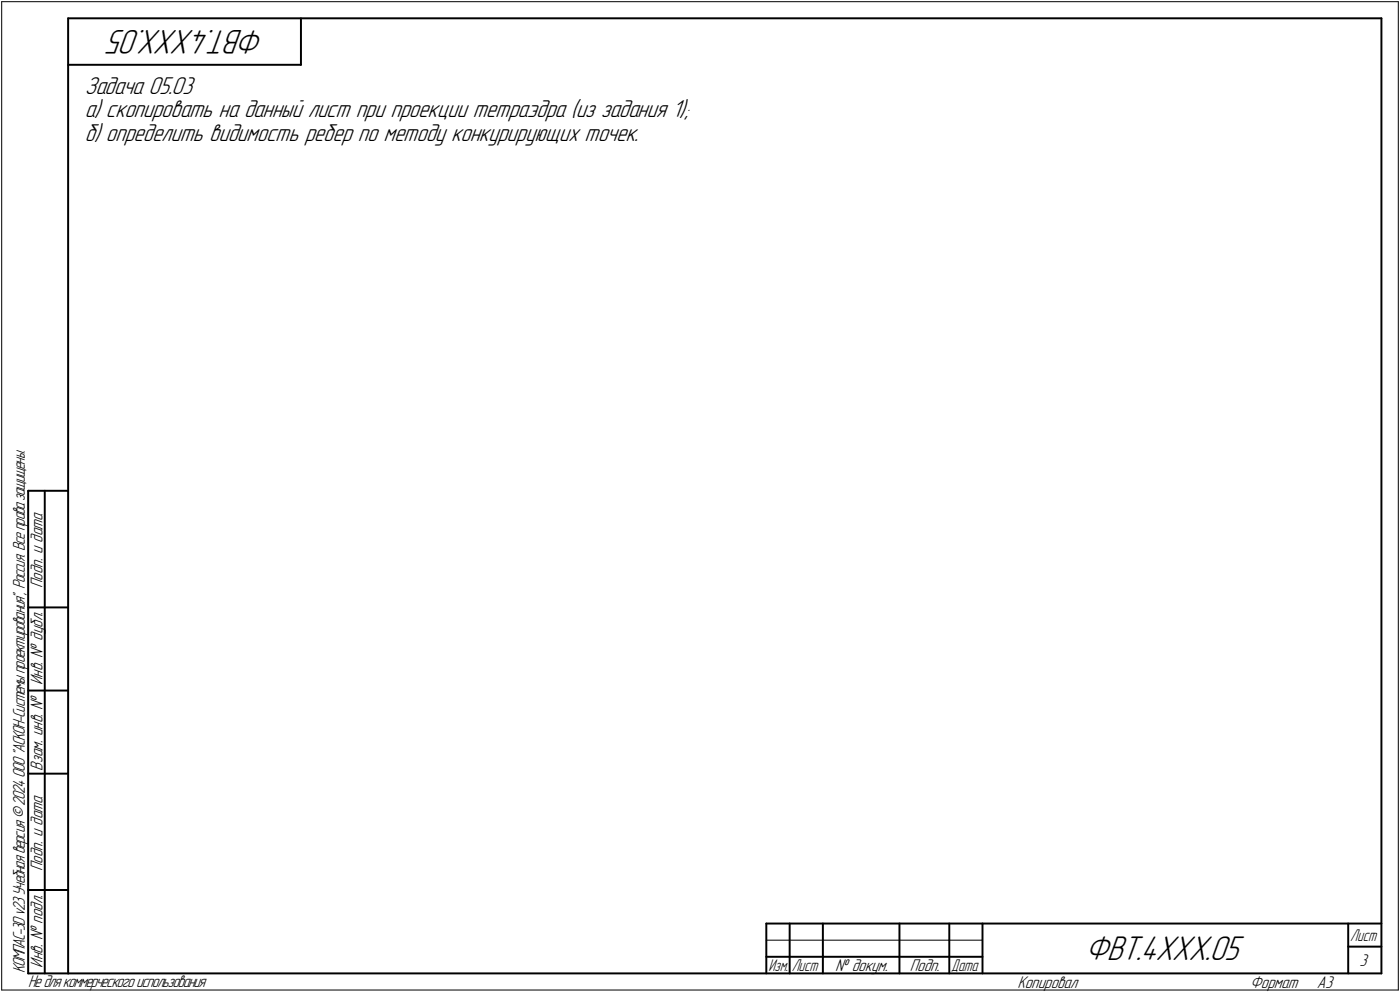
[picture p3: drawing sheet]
<svg xmlns="http://www.w3.org/2000/svg" width="421mm" height="298mm" viewBox="0 0 421 298" stroke-linecap="round" stroke-linejoin="round" font-family="sans-serif">
<defs><g id="words">
<g font-size="10.9">
<text x="79.6" y="9" transform="rotate(-180 79.6 9)">ФВТ.4XXX.05</text>
<text x="326.4" y="288.5">ФВТ.4XXX.05</text>
</g>
<g font-size="7.8">
<text x="25.5" y="28.1">Задача 05.03</text>
<text x="25.5" y="35.2">а) скопировать на данный лист при проекции тетраэдра (из задания 1);</text>
<text x="25.5" y="42.4">б) определить видимость ребер по методу конкурирующих точек.</text>
</g>
<g font-size="5.4">
<text x="12.8" y="176.7" transform="rotate(-90 12.8 176.7)">Подп. и дата</text>
<text x="12.8" y="205.8" transform="rotate(-90 12.8 205.8)">Инв. № дубл.</text>
<text x="12.8" y="231.6" transform="rotate(-90 12.8 231.6)">Взам. инв. №</text>
<text x="12.8" y="261.7" transform="rotate(-90 12.8 261.7)">Подп. и дата</text>
<text x="7.5" y="292.5" transform="rotate(-90 7.5 292.5)">КОМПАС-3Dv23Учебнаяверсия©2024ООО&quot;АСКОН-Системыпроектирования&quot;, Россия. Всеправазащищены.</text>
<text x="12.8" y="290.8" transform="rotate(-90 12.8 290.8)">Инв. № подл.</text>
<text x="251.2" y="291.8">№ докум.</text>
<text x="273.6" y="291.8">Подп.</text>
<text x="408.9" y="290.3">3</text>
<text x="8.5" y="296.7">Недлякоммерческогоиспользования</text>
<text x="306" y="296.8">Копировал</text>
<text x="376" y="296.8">Формат</text>
<text x="396" y="296.8">A3</text>
</g>
<g font-size="5.3">
<text x="406.1" y="282.8">Лист</text>
<text x="231.1" y="291.8">Изм.</text>
<text x="238.1" y="291.8">Лист</text>
<text x="286.1" y="291.8">Дата</text>
</g>
</g></defs>
<g fill="#fff" stroke="#fff" stroke-width=".3">
<path d="M25.5 22.5h33.9zM25.5 22.6h33.9zM25.5 22.7h33.9zM25.5 22.8h33.9zM25.5 22.9h33.9zM25.5 22.9h33.9zM25.5 23h33.9zM25.5 23.1h33.9zM25.5 23.2h33.9zM25.5 23.3h33.9zM25.5 23.4h33.9zM25.5 23.5h33.9zM25.5 23.5h33.9zM25.5 23.6h33.9zM25.5 23.7h33.9zM25.5 23.8h33.9zM25.5 23.9h33.9zM25.5 24h33.9zM25.5 24h33.9zM25.5 24.1h33.9zM25.5 24.2h33.9zM25.5 24.3h33.9zM25.5 24.4h33.9zM25.5 24.5h33.9zM25.5 24.6h33.9zM25.5 24.6h33.9zM25.5 24.7h33.9zM25.5 24.8h33.9zM25.5 24.9h33.9zM25.5 25h33.9zM25.5 25.1h33.9zM25.5 25.1h33.9zM25.5 25.2h33.9zM25.5 25.3h33.9zM25.5 25.4h33.9zM25.5 25.5h33.9zM25.5 25.6h33.9zM25.5 25.7h33.9zM25.5 25.7h33.9zM25.5 25.8h33.9zM25.5 25.9h33.9zM25.5 26h33.9zM25.5 26.1h33.9zM25.5 26.2h33.9zM25.5 26.2h33.9zM25.5 26.3h33.9zM25.5 26.4h33.9zM25.5 26.5h33.9zM25.5 26.6h33.9zM25.5 26.7h33.9zM25.5 26.8h33.9zM25.5 26.8h33.9zM25.5 26.9h33.9zM25.5 27h33.9zM25.5 27.1h33.9zM25.5 27.2h33.9zM25.5 27.3h33.9zM25.5 27.3h33.9zM25.5 27.4h33.9zM25.5 27.5h33.9zM25.5 27.6h33.9zM25.5 27.7h33.9zM25.5 27.8h33.9zM25.5 27.9h33.9zM25.5 27.9h33.9zM25.5 28h33.9zM25.5 28.1h33.9zM25.5 28.2h33.9zM25.5 28.3h33.9zM25.5 28.4h33.9zM25.5 28.4h33.9zM25.5 28.5h33.9zM25.5 28.6h33.9zM25.5 28.7h33.9zM25.5 28.8h33.9zM25.5 28.9h33.9zM25.5 29h33.9zM25.5 29h33.9zM25.5 29.1h33.9zM25.5 29.2h33.9zM25.5 29.3h33.9zM25.5 29.4h33.9zM25.5 29.5h33.9zM25.5 29.5h33.9z"/>
<path d="M25.5 29.6h183.6zM25.5 29.7h183.6zM25.5 29.8h183.6zM25.5 29.9h183.6zM25.5 30h183.6zM25.5 30.1h183.6zM25.5 30.1h183.6zM25.5 30.2h183.6zM25.5 30.3h183.6zM25.5 30.4h183.6zM25.5 30.5h183.6zM25.5 30.6h183.6zM25.5 30.6h183.6zM25.5 30.7h183.6zM25.5 30.8h183.6zM25.5 30.9h183.6zM25.5 31h183.6zM25.5 31.1h183.6zM25.5 31.2h183.6zM25.5 31.2h183.6zM25.5 31.3h183.6zM25.5 31.4h183.6zM25.5 31.5h183.6zM25.5 31.6h183.6zM25.5 31.7h183.6zM25.5 31.7h183.6zM25.5 31.8h183.6zM25.5 31.9h183.6zM25.5 32h183.6zM25.5 32.1h183.6zM25.5 32.2h183.6zM25.5 32.3h183.6zM25.5 32.3h183.6zM25.5 32.4h183.6zM25.5 32.5h183.6zM25.5 32.6h183.6zM25.5 32.7h183.6zM25.5 32.8h183.6zM25.5 32.9h183.6zM25.5 32.9h183.6zM25.5 33h183.6zM25.5 33.1h183.6zM25.5 33.2h183.6zM25.5 33.3h183.6zM25.5 33.4h183.6zM25.5 33.4h183.6zM25.5 33.5h183.6zM25.5 33.6h183.6zM25.5 33.7h183.6zM25.5 33.8h183.6zM25.5 33.9h183.6zM25.5 34h183.6zM25.5 34h183.6zM25.5 34.1h183.6zM25.5 34.2h183.6zM25.5 34.3h183.6zM25.5 34.4h183.6zM25.5 34.5h183.6zM25.5 34.5h183.6zM25.5 34.6h183.6zM25.5 34.7h183.6zM25.5 34.8h183.6zM25.5 34.9h183.6zM25.5 35h183.6zM25.5 35.1h183.6zM25.5 35.1h183.6zM25.5 35.2h183.6zM25.5 35.3h183.6zM25.5 35.4h183.6zM25.5 35.5h183.6zM25.5 35.6h183.6zM25.5 35.6h183.6zM25.5 35.7h183.6zM25.5 35.8h183.6zM25.5 35.9h183.6zM25.5 36h183.6zM25.5 36.1h183.6zM25.5 36.2h183.6zM25.5 36.2h183.6zM25.5 36.3h183.6zM25.5 36.4h183.6zM25.5 36.5h183.6zM25.5 36.6h183.6zM25.5 36.7h183.6z"/>
<path d="M25.5 36.7h166.3zM25.5 36.8h166.3zM25.5 36.9h166.3zM25.5 37h166.3zM25.5 37.1h166.3zM25.5 37.2h166.3zM25.5 37.3h166.3zM25.5 37.3h166.3zM25.5 37.4h166.3zM25.5 37.5h166.3zM25.5 37.6h166.3zM25.5 37.7h166.3zM25.5 37.8h166.3zM25.5 37.8h166.3zM25.5 37.9h166.3zM25.5 38h166.3zM25.5 38.1h166.3zM25.5 38.2h166.3zM25.5 38.3h166.3zM25.5 38.4h166.3zM25.5 38.4h166.3zM25.5 38.5h166.3zM25.5 38.6h166.3zM25.5 38.7h166.3zM25.5 38.8h166.3zM25.5 38.9h166.3zM25.5 38.9h166.3zM25.5 39h166.3zM25.5 39.1h166.3zM25.5 39.2h166.3zM25.5 39.3h166.3zM25.5 39.4h166.3zM25.5 39.5h166.3zM25.5 39.5h166.3zM25.5 39.6h166.3zM25.5 39.7h166.3zM25.5 39.8h166.3zM25.5 39.9h166.3zM25.5 40h166.3zM25.5 40h166.3zM25.5 40.1h166.3zM25.5 40.2h166.3zM25.5 40.3h166.3zM25.5 40.4h166.3zM25.5 40.5h166.3zM25.5 40.6h166.3zM25.5 40.6h166.3zM25.5 40.7h166.3zM25.5 40.8h166.3zM25.5 40.9h166.3zM25.5 41h166.3zM25.5 41.1h166.3zM25.5 41.1h166.3zM25.5 41.2h166.3zM25.5 41.3h166.3zM25.5 41.4h166.3zM25.5 41.5h166.3zM25.5 41.6h166.3zM25.5 41.7h166.3zM25.5 41.7h166.3zM25.5 41.8h166.3zM25.5 41.9h166.3zM25.5 42h166.3zM25.5 42.1h166.3zM25.5 42.2h166.3zM25.5 42.2h166.3zM25.5 42.3h166.3zM25.5 42.4h166.3zM25.5 42.5h166.3zM25.5 42.6h166.3zM25.5 42.7h166.3zM25.5 42.8h166.3zM25.5 42.8h166.3zM25.5 42.9h166.3zM25.5 43h166.3zM25.5 43.1h166.3zM25.5 43.2h166.3zM25.5 43.3h166.3zM25.5 43.3h166.3zM25.5 43.4h166.3zM25.5 43.5h166.3zM25.5 43.6h166.3zM25.5 43.7h166.3zM25.5 43.8h166.3zM25.5 43.9h166.3z"/>
</g>
<path d="M.5 .5v297zM.5 .5h420zM420.5 .5v297zM.5 297.5h420zM230.5 282.5h65z" fill="none" stroke="#000" stroke-width=".3"/>
<g fill="none" stroke="#000" stroke-width=".59">
<path d="M20.5 5.5v287zM20.5 5.5h395zM20.5 19.5h70zM90.5 5.5v14zM415.5 5.5v287zM8.5 147.5v145zM8.5 147.5h12zM13.5 147.5v145zM8.5 182.5h12zM8.5 207.5h12zM8.5 232.5h12zM8.5 267.5h12z"/>
<path d="M230.5 277.5h185zM230.5 277.5v15zM237.5 277.5v15zM247.5 277.5v15zM270.5 277.5v15zM285.5 277.5v15zM295.5 277.5v15zM405.5 277.5v15zM8.5 292.5h12zM20.5 292.5h395zM230.5 287.5h7zM237.5 287.5h10z"/>
<path d="M247.5 287.5h23zM270.5 287.5h15zM285.5 287.5h10zM405.5 284.5h10z"/>
</g>
<use href="#words"/>
</svg>
